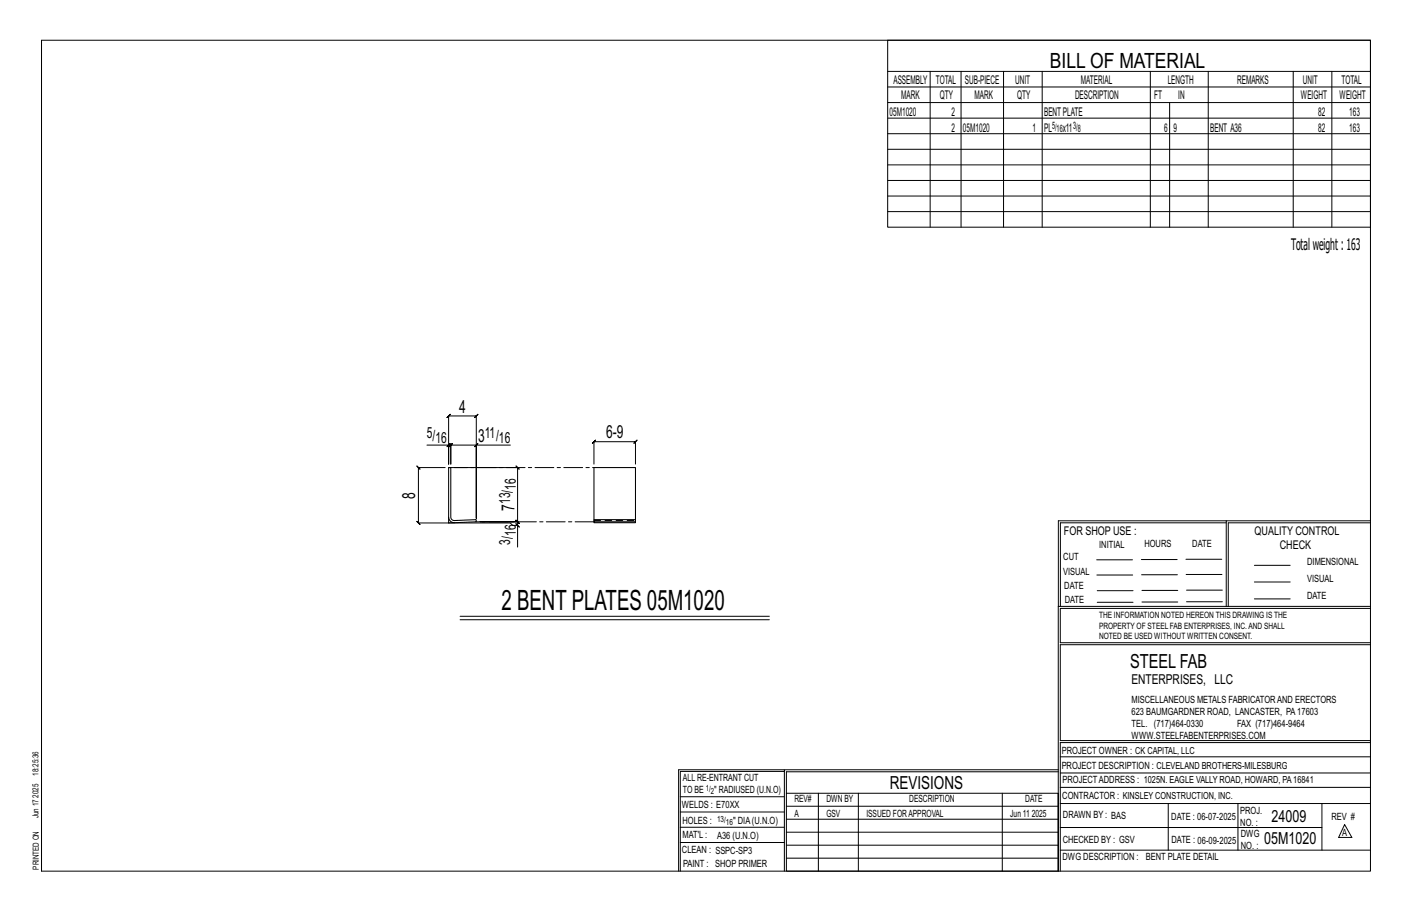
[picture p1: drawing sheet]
<svg xmlns="http://www.w3.org/2000/svg" width="432mm" height="279mm" viewBox="0 0 432 279" stroke-linecap="round" stroke-linejoin="round" font-family="sans-serif">
<defs><g id="words">
<text font-size="8.6" x="153.4" y="186.4">2 BENT PLATES 05M1020</text>
<text font-size="6.4" x="321.1" y="20.7">BILL OF MATERIAL</text>
<text font-size="5.9" x="345.6" y="204.1">STEEL FAB</text>
<g font-size="5.5">
<text x="140.4" y="126.2">4</text>
<text x="146.2" y="135.1">3</text>
<text x="185.3" y="134">6-9</text>
<text x="127" y="152.4" transform="rotate(-90 127 152.4)">8</text>
<text x="157.3" y="156.2" transform="rotate(-90 157.3 156.2)">7</text>
<text x="272.2" y="241.1">REVISIONS</text>
</g>
<g font-size="5.1">
<text x="388.9" y="251.3">24009</text>
<text x="386.6" y="258.1">05M1020</text>
</g>
<text font-size="4.9" x="394.8" y="76.4">Totalweight : 163</text>
<g font-size="4.7">
<text x="130.6" y="133.8">5/</text>
<text x="133.2" y="135.5">16</text>
<text x="148.2" y="133.8">11/</text>
<text x="152.6" y="135.5">16</text>
<text x="157.7" y="149.8" transform="rotate(-90 157.7 149.8)">16</text>
<text x="156" y="154.1" transform="rotate(-90 156 154.1)">13/</text>
<text x="156" y="166.5" transform="rotate(-90 156 166.5)">3/</text>
<text x="157.7" y="163.9" transform="rotate(-90 157.7 163.9)">16</text>
</g>
<text font-size="4.2" x="346" y="209.1">ENTERPRISES, LLC</text>
<g font-size="3.7">
<text x="273.2" y="25.6">ASSEMBLY</text>
<text x="286.2" y="25.6">TOTAL</text>
<text x="295.1" y="25.6">SUB-PIECE</text>
<text x="310.4" y="25.6">UNIT</text>
<text x="330.5" y="25.6">MATERIAL</text>
<text x="357.1" y="25.6">LENGTH</text>
<text x="378.3" y="25.6">REMARKS</text>
<text x="398.4" y="25.6">UNIT</text>
<text x="410.2" y="25.6">TOTAL</text>
<text x="272.1" y="35.5">05M1020</text>
<text x="275.6" y="30.4">MARK</text>
<text x="287.4" y="30.4">QTY</text>
<text x="290.9" y="35.5">2</text>
<text x="298" y="30.4">MARK</text>
<text x="311" y="30.4">QTY</text>
<text x="319.3" y="35.5">BENTPLATE</text>
<text x="328.7" y="30.4">DESCRIPTION</text>
<text x="353" y="30.4">FT</text>
<text x="360.3" y="30.4">IN</text>
<text x="397.8" y="30.4">WEIGHT</text>
<text x="403.2" y="35.5">82</text>
<text x="409.6" y="30.4">WEIGHT</text>
<text x="412.6" y="35.5">163</text>
<text x="290.9" y="40.2">2</text>
<text x="294.5" y="40.2">05M1020</text>
<text x="315.8" y="40.2">1</text>
<text x="319.3" y="40.2">PL</text>
<text x="325" y="40.2">x11</text>
<text x="356" y="40.2">6</text>
<text x="358.9" y="40.2">9</text>
<text x="370.1" y="40.2">BENT A36</text>
<text x="403.2" y="40.2">82</text>
<text x="412.6" y="40.2">163</text>
<text x="325.3" y="163.4">FOR SHOP USE :</text>
<text x="383.7" y="163.4">QUALITY CONTROL</text>
<text x="391.4" y="167.8">CHECK</text>
</g>
<g font-size="3.1">
<text x="321.7" y="39.4">5/</text>
<text x="323.1" y="40.5">16</text>
<text x="328.2" y="39.4">3/</text>
<text x="329.6" y="40.5">8</text>
<text x="336.2" y="167.4">INITIAL</text>
<text x="350" y="167.1">HOURS</text>
<text x="364.6" y="167.2">DATE</text>
<text x="325.2" y="171.3">CUT</text>
<text x="399.8" y="172.8">DIMENSIONAL</text>
<text x="325.1" y="175.8">VISUAL</text>
<text x="399.8" y="177.9">VISUAL</text>
<text x="325.5" y="180">DATE</text>
<text x="325.7" y="184.4">DATE</text>
<text x="399.8" y="183.1">DATE</text>
<text x="346" y="215">MISCELLANEOUS METALS FABRICATORAND ERECTORS</text>
<text x="346" y="218.6">623 BAUMGARDNER ROAD, LANCASTER, PA17603</text>
<text x="346" y="225.8">WWW.STEELFABENTERPRISES.COM</text>
<text x="346" y="222.2">TEL. (717)464-0330</text>
<text x="378.3" y="222.2">FAX (717)464-9464</text>
<text x="324.7" y="230.5">PROJECT OWNER : CK CAPITAL, LLC</text>
<text x="208.8" y="238.8">ALL RE-ENTRANT CUT</text>
<text x="324.7" y="235.1">PROJECT DESCRIPTION : CLEVELAND BROTHERS-MILESBURG</text>
<text x="324.9" y="239.5">PROJECTADDRESS : 1025N. EAGLE VALLY ROAD, HOWARD, PA16841</text>
<text x="208.8" y="242.5">TO BE</text>
<text x="218.4" y="242.5">&quot; RADIUSED (U.N.O)</text>
<text x="242.9" y="245.3">REV#</text>
<text x="252.7" y="245.3">DWN BY</text>
<text x="278.1" y="245.3">DESCRIPTION</text>
<text x="313.5" y="245.3">DATE</text>
<text x="324.9" y="244.2">CONTRACTOR : KINSLEY CONSTRUCTION, INC.</text>
<text x="208.5" y="247">WELDS : E70XX</text>
<text x="208.7" y="251.7">HOLES :</text>
<text x="224.2" y="251.8">&quot; DIA(U.N.O)</text>
<text x="242.9" y="249.9">A</text>
<text x="252.7" y="249.9">GSV</text>
<text x="264.9" y="249.9">ISSUED FORAPPROVAL</text>
<text x="309" y="249.9">Jun 11</text>
<text x="315.5" y="249.9">2025</text>
<text x="325.1" y="250">DRAWN BY : BAS</text>
<text x="358.2" y="250.5">DATE : 06-07-2025</text>
<text x="379.3" y="248.9">PROJ.</text>
<text x="407.2" y="250.5">REV #</text>
<text x="208.7" y="256.3">MAT'L :</text>
<text x="219.3" y="256.4">A36 (U.N.O)</text>
<text x="325" y="257.6">CHECKED BY : GSV</text>
<text x="358.3" y="257.7">DATE : 06-09-2025</text>
<text x="379.3" y="252.5">NO. :</text>
<text x="379.5" y="255.9">DWG</text>
<text x="410.5" y="255.5">A</text>
<text x="208.6" y="260.7">CLEAN : SSPC-SP3</text>
<text x="324.9" y="262.9">DWG DESCRIPTION :</text>
<text x="350.4" y="263">BENT PLATE DETAIL</text>
<text x="379.5" y="259.5">NO. :</text>
<text x="208.9" y="265">PAINT : SHOP PRIMER</text>
</g>
<g font-size="2.7">
<text x="336.1" y="189">THE INFORMATION NOTED HEREON THIS DRAWING IS THE</text>
<text x="336.1" y="195.4">NOTED BE USED WITHOUT WRITTEN CONSENT.</text>
<text x="336.1" y="192.2">PROPERTY OF STEEL FAB ENTERPRISES, INC.AND SHALL</text>
</g>
<g font-size="2.6">
<text x="215.9" y="241.8">1/</text>
<text x="217.4" y="242.7">2</text>
<text x="219.3" y="251.1">13/</text>
<text x="222" y="252.1">16</text>
</g>
<g font-size="2.5">
<text x="11.7" y="237.1" transform="rotate(-90 11.7 237.1)">18:25:36</text>
<text x="11.8" y="243.8" transform="rotate(-90 11.8 243.8)">2025</text>
<text x="11.8" y="250.1" transform="rotate(-90 11.8 250.1)">Jun 17</text>
<text x="11.9" y="265.8" transform="rotate(-90 11.9 265.8)">PRINTED ON</text>
</g>
</g></defs>
<g fill="none" stroke="#000" stroke-width=".31">
<path d="M12.7 12.3h406.4v254h-406.4zM271.5 12.3h147.6v57.2h-147.6zM271.5 21.8h147.6M271.5 26.6h147.6M271.5 31.4h147.6M271.5 36.1h147.6M284.5 21.8v47.7M293.9 21.8v47.7M306.9 21.8v47.7M318.7 21.8v47.7M351.8 21.8v47.7M357.7 31.4v38.1"/>
<path d="M369.5 21.8v47.7M395.5 21.8v47.7M407.3 21.8v47.7M271.5 40.9h147.6M271.5 45.6h147.6M271.5 50.4h147.6M271.5 55.2h147.6M271.5 59.9h147.6M271.5 64.7h147.6M130.6 136.1h6.6v5.8v-14.7l-.5 .5 1-1-.5 .5h8.5l-.5 .5 1-1-.5 .5v31.3v-22.4h10.4M136.7 136.6l1-1zM137.2 136.1h.7l-.5 .5 1-1-.5 .5v5.8v-5.8l-.5 .5 1-1-.5 .5h7.8"/>
<path d="M145.2 136.6l1-1zM136.1 142.9h-8.1l-.5-.5 1 1-.5-.5v17l-.5-.5 1 1-.5-.5h9.2M137.3 159.9h18.7l.8 .7h1.5v6.6M138.9 142.9h19.4l-.5-.5 1 1-.5-.5v16.6l-.5-.5 1 1-.5-.5h-11.6h11.6l-.5-.5 1 1-.5-.5v1.1M181.6 141.9v-6.9l-.5 .5 1-1-.5 .5h12.7l-.5 .5 1-1-.5 .5v6.9M375 159.8h-50.7v25.6M375 159.2h-51.3l-.1 107.1M419.1 159.2h-44.1v26.2M419.1 159.8h-43.5v25.6M157.8 160.1l1 1zM335.4 171.1h10.9M335.4 175.8h11"/>
<path d="M349 171h11M349.1 175.7h11M362.7 171h10.9M362.7 175.6h11M383.6 172.8h11M383.6 177.9h11M140.7 188.4h94.6M140.7 189.4h94.6M323.7 185.4h95.4M335.5 184.1h11M335.5 180.6h11M349.2 184h11"/>
<path d="M349.2 180.5h11M362.9 180.4h10.9M362.9 184h10.9M383.6 183.1h11M419.1 186h-94.9v10.5h94.9M419.1 197.1h-94.9v29.3h94.9v.6h-94.9v39.3M239.9 235.8h-31.9v30.5M239.9 235.3h-32.4v31M323.6 235.3h-83.7v31M323.6 235.9h-83.1v6.6M324.2 236.3h94.9M324.2 231.4h94.9"/>
<path d="M208 252.9h31.9M208 257.5h31.9M208 243.6h31.9M208 248.2h31.9M240.5 242.5h83.1v23.8h-83.1zM240.5 258.4h83.1M240.5 254.4h83.1M240.5 250.4h83.1M240.5 246.5h83.1M250.3 242.5v23.8M262.5 242.5v23.8M306.5 242.5v23.8"/>
<path d="M324.2 253h80.1M324.2 245.6h94.9M324.2 259.9h94.9M324.2 240.7h94.9M357.3 245.6v14.3M378.6 245.6v14.3M404.3 245.6v14.3M411.2 252.1l2.2 3.9h-4zM240.5 262.3h83.1"/>
</g>
<path d="M137.2 142.9h.7l.1 15.7 1 .5 6.6-.3 .1 .7-6.7 .3a1.72 1.72 0 0 1-1.8-1.7zM181.6 158.8h12.7v.7h-12.7zM181.6 159.5v.3h12.7v-.3M181.6 158.8v-15.9h12.7v15.9" fill="none" stroke="#000" stroke-width=".32"/>
<path d="M181.6 159.1h12.7" fill="none" stroke="#000" stroke-width=".31" stroke-dasharray="2 1.4"/>
<path d="M137.2 142.9h44.4M137.2 158.1l.1 1.8M137.3 159.9l1.7-.1M181.6 159.5h-35.9" fill="none" stroke="#000" stroke-width=".31" stroke-dasharray="5.8 1 1 1"/>
<use href="#words"/>
</svg>
